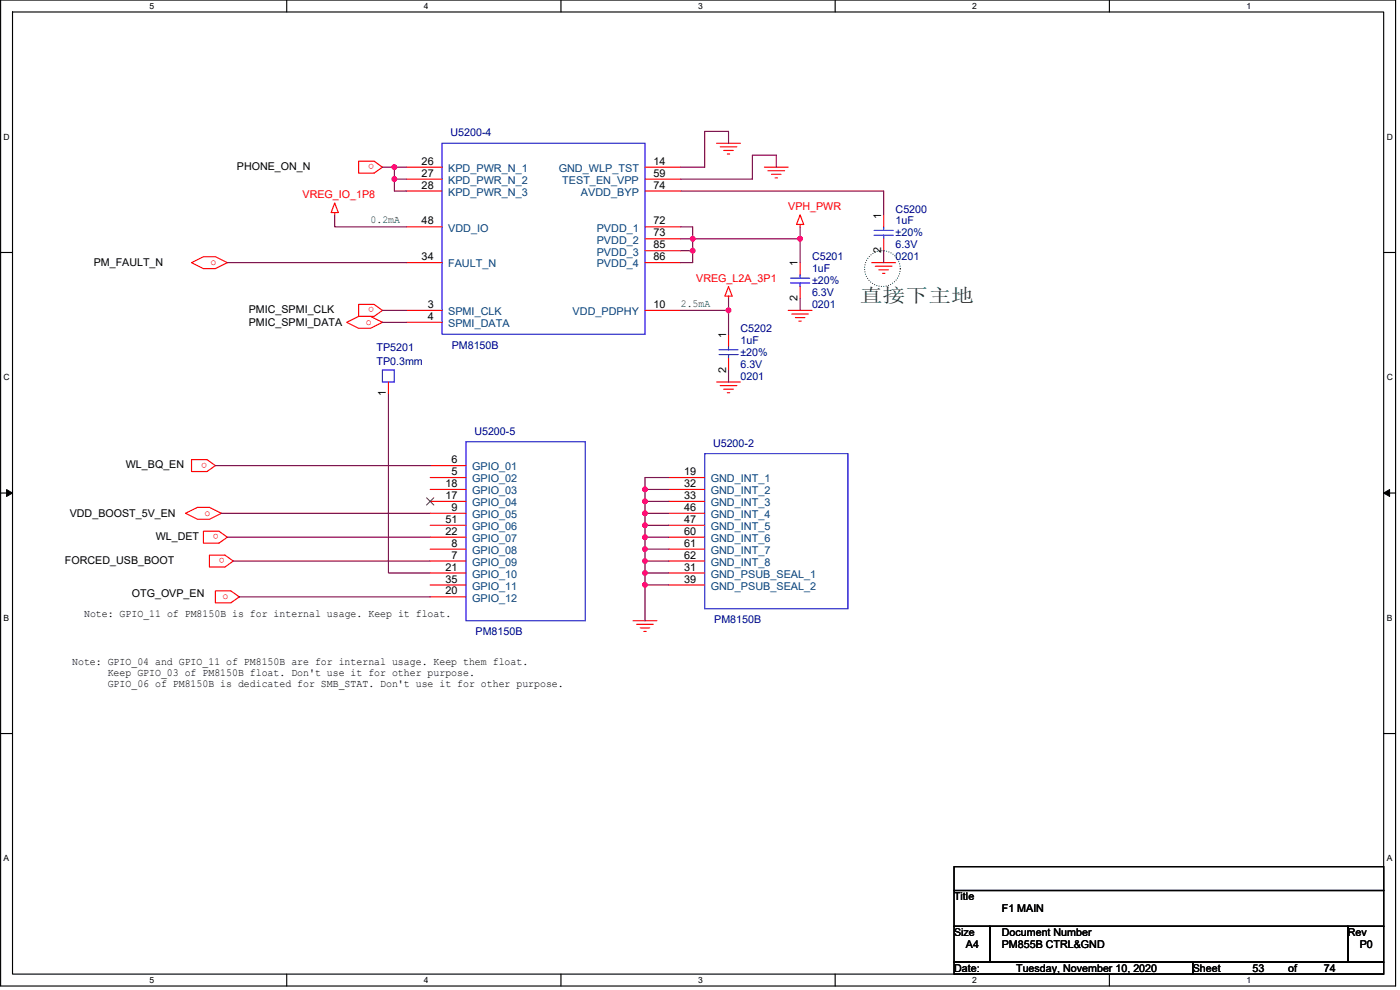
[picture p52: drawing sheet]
<svg xmlns="http://www.w3.org/2000/svg" width="420mm" height="297mm" viewBox="0 0 420 297" stroke-linecap="round" stroke-linejoin="round" font-family="sans-serif">
<defs><g id="words">
<text font-size="5.7" fill="#008000" x="258" y="90.7">直接下主地</text>
<g font-size="3.2" fill="#000080">
<text x="135.2" y="40.9">U5200-4</text>
<text x="268.8" y="63.8">C5200</text>
<text x="268.8" y="67.4">1uF</text>
<text x="268.8" y="71">±20%</text>
<text x="268.8" y="74.5">6.3V</text>
<text x="243.7" y="78.1">C5201</text>
<text x="243.7" y="81.7">1uF</text>
<text x="268.8" y="78.1">0201</text>
<text x="243.7" y="88.9">6.3V</text>
<text x="243.7" y="85.3">±20%</text>
<text x="243.7" y="92.4">0201</text>
<text x="222.2" y="99.6">C5202</text>
<text x="113" y="105.3">TP5201</text>
<text x="135.6" y="104.6">PM8150B</text>
<text x="222.2" y="103.2">1uF</text>
<text x="222.2" y="106.8">±20%</text>
<text x="113" y="109.6">TP0.3mm</text>
<text x="222.2" y="113.9">0201</text>
<text x="222.2" y="110.3">6.3V</text>
<text x="142.4" y="130.4">U5200-5</text>
<text x="214" y="134">U5200-2</text>
<text x="142.7" y="190.6">PM8150B</text>
<text x="214.3" y="187">PM8150B</text>
</g>
<g font-size="3.2">
<text x="71.1" y="50.9">PHONE_ON_N</text>
<text x="126.5" y="49.4">26</text>
<text x="126.5" y="53">27</text>
<text x="196.1" y="53">59</text>
<text x="196.1" y="49.4">14</text>
<text x="126.5" y="56.6">28</text>
<text x="196.1" y="56.6">74</text>
<text x="264.5" y="65.6" transform="rotate(-90 264.5 65.6)">1</text>
<text x="126.5" y="67.3">48</text>
<text x="196.1" y="67.3">72</text>
<text x="196.1" y="70.9">73</text>
<text x="196.1" y="74.5">85</text>
<text x="264.5" y="76" transform="rotate(-90 264.5 76)">2</text>
<text x="28.1" y="79.9">PM_FAULT_N</text>
<text x="126.5" y="78.1">34</text>
<text x="196.1" y="78.1">86</text>
<text x="239.4" y="79.9" transform="rotate(-90 239.4 79.9)">1</text>
<text x="74.7" y="93.9">PMIC_SPMI_CLK</text>
<text x="128.4" y="92.4">3</text>
<text x="128.4" y="96">4</text>
<text x="196.1" y="92.4">10</text>
<text x="239.4" y="90.3" transform="rotate(-90 239.4 90.3)">2</text>
<text x="74.7" y="97.8">PMIC_SPMI_DATA</text>
<text x="217.9" y="101.4" transform="rotate(-90 217.9 101.4)">1</text>
<text x="217.9" y="111.8" transform="rotate(-90 217.9 111.8)">2</text>
<text x="115.8" y="118.9" transform="rotate(-90 115.8 118.9)">1</text>
<text x="37.8" y="140.4">WL_BQ_EN</text>
<text x="135.5" y="139">6</text>
<text x="135.5" y="142.5">5</text>
<text x="205.3" y="142.5">19</text>
<text x="133.7" y="146.1">18</text>
<text x="133.7" y="149.7">17</text>
<text x="205.3" y="146.1">32</text>
<text x="205.3" y="149.7">33</text>
<text x="20.9" y="155.1">VDD_BOOST_5V_EN</text>
<text x="135.5" y="153.3">9</text>
<text x="205.3" y="153.3">46</text>
<text x="46.7" y="161.9">WL_DET</text>
<text x="133.7" y="156.9">51</text>
<text x="133.7" y="160.4">22</text>
<text x="205.3" y="156.9">47</text>
<text x="205.3" y="160.4">60</text>
<text x="135.5" y="164">8</text>
<text x="135.5" y="167.6">7</text>
<text x="205.3" y="164">61</text>
<text x="205.3" y="167.6">62</text>
<text x="19.5" y="169.1">FORCED_USB_BOOT</text>
<text x="133.7" y="171.2">21</text>
<text x="205.3" y="171.2">31</text>
<text x="39.6" y="179.1">OTG_OVP_EN</text>
<text x="133.7" y="174.8">35</text>
<text x="133.7" y="178.4">20</text>
<text x="205.3" y="174.8">39</text>
<text x="25.2" y="185.2">Note: GPIO_11 of PM8150B is for internal usage. Keep it float.</text>
<text x="21.7" y="199.6">Note: GPIO_04 and GPIO_11 of PM8150B are for internal usage. Keep them float.</text>
<text x="32.3" y="202.8">Keep GPIO_03 of PM8150B float. Don't use it for other purpose.</text>
<text x="32.3" y="206">GPIO_06 of PM8150B is dedicated for SMB_STAT. Don't use it for other purpose.</text>
<text x="286.3" y="270.1">Title</text>
<text x="300.7" y="273.6">F1 MAIN</text>
<text x="286.3" y="280.8">Size</text>
<text x="300.7" y="280.8">Document Number</text>
<text x="404.5" y="280.8">Rev</text>
<text x="289.9" y="284.4">A4</text>
<text x="300.7" y="284.4">PM855B CTRL&amp;GND</text>
<text x="408.1" y="284.4">P0</text>
<text x="286.3" y="291.5">Date:</text>
<text x="305" y="291.5">Tuesday, November 10, 2020</text>
<text x="358" y="291.5">Sheet</text>
<text x="375.9" y="291.5">53</text>
<text x="386.6" y="291.5">of</text>
<text x="397.3" y="291.5">74</text>
</g>
<g font-size="3.2" fill="#f00">
<text x="112.3" y="49.3" transform="rotate(180 112.3 49.3)">o</text>
<text x="90.8" y="59.5">VREG_IO_1P8</text>
<text x="236.5" y="63.1">VPH_PWR</text>
<text x="63.2" y="79.6">o</text>
<text x="209" y="84.6">VREG_L2A_3P1</text>
<text x="112.3" y="92.2" transform="rotate(180 112.3 92.2)">o</text>
<text x="109.8" y="97.5">o</text>
<text x="62.1" y="138.8" transform="rotate(180 62.1 138.8)">o</text>
<text x="61.4" y="154.8">o</text>
<text x="65.7" y="160.3" transform="rotate(180 65.7 160.3)">o</text>
<text x="67.5" y="167.4" transform="rotate(180 67.5 167.4)">o</text>
<text x="66.8" y="179.9">o</text>
</g>
<g font-size="3.2" fill="#004080">
<text x="134.5" y="51.6">KPD_PWR_N_1</text>
<text x="167.7" y="51.6">GND_WLP_TST</text>
<text x="134.5" y="55.2">KPD_PWR_N_2</text>
<text x="134.5" y="58.8">KPD_PWR_N_3</text>
<text x="168.7" y="55.2">TEST_EN_VPP</text>
<text x="174.4" y="58.8">AVDD_BYP</text>
<text x="134.5" y="69.5">VDD_IO</text>
<text x="179.1" y="69.5">PVDD_1</text>
<text x="179.1" y="73.1">PVDD_2</text>
<text x="179.1" y="76.7">PVDD_3</text>
<text x="134.5" y="80.2">FAULT_N</text>
<text x="179.1" y="80.2">PVDD_4</text>
<text x="134.5" y="94.6">SPMI_CLK</text>
<text x="171.8" y="94.6">VDD_PDPHY</text>
<text x="134.5" y="98.1">SPMI_DATA</text>
<text x="141.7" y="141.1">GPIO_01</text>
<text x="141.7" y="144.7">GPIO_02</text>
<text x="141.7" y="148.3">GPIO_03</text>
<text x="213.3" y="144.7">GND_INT_1</text>
<text x="213.3" y="148.3">GND_INT_2</text>
<text x="141.7" y="151.9">GPIO_04</text>
<text x="141.7" y="155.4">GPIO_05</text>
<text x="213.3" y="151.9">GND_INT_3</text>
<text x="213.3" y="155.4">GND_INT_4</text>
<text x="141.7" y="159">GPIO_06</text>
<text x="213.3" y="159">GND_INT_5</text>
<text x="141.7" y="162.6">GPIO_07</text>
<text x="141.7" y="166.2">GPIO_08</text>
<text x="213.3" y="162.6">GND_INT_6</text>
<text x="213.3" y="166.2">GND_INT_7</text>
<text x="141.7" y="169.8">GPIO_09</text>
<text x="141.7" y="173.4">GPIO_10</text>
<text x="213.3" y="169.8">GND_INT_8</text>
<text x="213.3" y="173.4">GND_PSUB_SEAL_1</text>
<text x="141.7" y="177">GPIO_11</text>
<text x="213.3" y="177">GND_PSUB_SEAL_2</text>
<text x="141.7" y="180.5">GPIO_12</text>
</g>
<g font-size="3.2" fill="#008000">
<text x="111.2" y="67">0.2mA</text>
<text x="204.3" y="92.1">2.5mA</text>
</g>
<g font-size="2.6">
<text x="44.9" y="2.7">5</text>
<text x="127.2" y="2.7">4</text>
<text x="209.5" y="2.7">3</text>
<text x="291.8" y="2.7">2</text>
<text x="374.1" y="2.7">1</text>
<text x="1.1" y="41.9">D</text>
<text x="416.2" y="41.9">D</text>
<text x="1.1" y="114.1">C</text>
<text x="416.2" y="114.1">C</text>
<text x="1.1" y="186.3">B</text>
<text x="416.2" y="186.3">B</text>
<text x="1.1" y="258.4">A</text>
<text x="416.2" y="258.4">A</text>
<text x="44.9" y="294.9">5</text>
<text x="127.2" y="294.9">4</text>
<text x="209.5" y="294.9">3</text>
<text x="291.8" y="294.9">2</text>
<text x="374.1" y="294.9">1</text>
</g>
</g></defs>
<path d="M.2 0h418.6v295.8h-418.6zM3.8 3.6h411.5v288.7h-411.5z" fill="none" stroke="#000" stroke-width=".34"/>
<g fill="#fff">
<path d="M44.9 .4h1.4v2.8h-1.4z"/>
<path d="M44.9 292.7h1.4v2.8h-1.4z"/>
</g>
<path d="M86.1 0v3.6M86.1 292.3v3.5" fill="none" stroke="#000" stroke-width=".34"/>
<g fill="#fff">
<path d="M127.2 .4h1.4v2.8h-1.4z"/>
<path d="M127.2 292.7h1.4v2.8h-1.4z"/>
</g>
<path d="M168.3 0v3.6M168.3 292.3v3.5" fill="none" stroke="#000" stroke-width=".34"/>
<g fill="#fff">
<path d="M209.5 .4h1.4v2.8h-1.4z"/>
<path d="M209.5 292.7h1.4v2.8h-1.4z"/>
</g>
<path d="M250.6 0v3.6M250.6 292.3v3.5" fill="none" stroke="#000" stroke-width=".34"/>
<g fill="#fff">
<path d="M291.8 .4h1.4v2.8h-1.4z"/>
<path d="M291.8 292.7h1.4v2.8h-1.4z"/>
</g>
<path d="M332.9 0v3.6M332.9 292.3v3.5" fill="none" stroke="#000" stroke-width=".34"/>
<g fill="#fff">
<path d="M374.1 .4h1.4v2.8h-1.4z"/>
<path d="M374.1 292.7h1.4v2.8h-1.4z"/>
<path d="M1.1 39.7h1.8v2.8h-1.8z"/>
<path d="M416.2 39.7h1.8v2.8h-1.8z"/>
<path d="M1.1 111.8h1.8v2.9h-1.8z"/>
<path d="M416.2 111.8h1.8v2.9h-1.8z"/>
</g>
<path d="M.2 75.8h3.6M415.3 75.8h3.5" fill="none" stroke="#000" stroke-width=".34"/>
<g fill="#fff">
<path d="M1.1 184h1.7v2.8h-1.7z"/>
<path d="M416.2 184h1.7v2.8h-1.7z"/>
</g>
<path d="M.2 147.9h3.6M415.3 147.9h3.5" fill="none" stroke="#000" stroke-width=".34"/>
<path d="M2 146.9l1.8 1-1.8 1zM415.3 147.9l1.7-1v2z" fill="#000" stroke="#000" stroke-width=".3"/>
<g fill="#fff">
<path d="M1.1 256.2h1.7v2.8h-1.7z"/>
<path d="M416.1 256.2h1.8v2.8h-1.8z"/>
</g>
<path d="M.2 220.1h3.6M415.3 220.1h3.5M286.3 277.9h10.8v10.8h-10.8zM286.3 260h129v7.2h-129zM286.3 267.2h129v10.7h-129zM297.1 277.9h107.4v10.8h-107.4zM404.5 277.9h10.8v10.8h-10.8zM286.3 288.7h71.7v3.6h-71.7zM358 288.7h57.3v3.6h-57.3z" fill="none" stroke="#000" stroke-width=".34"/>
<circle cx="264.8" cy="80.6" r="5.4" fill="none" stroke="#008000" stroke-width=".34" stroke-dasharray="0 .7"/>
<g fill="none" stroke="#f00" stroke-width=".34">
<path d="M107.6 48.4h4.7l2.5 1.8-2.5 1.7h-4.7zM122 50.2h10.7M122 53.7h10.7M122 57.3h10.7M193.6 50.2h10.7M193.6 53.7h10.7M193.6 57.3h10.7M215.1 43h7.1M216.1 44.1h5M217.2 45.1h2.9M218.3 46.2h.7M229.4 50.2h7.1"/>
<path d="M230.5 51.2h5M231.5 52.3h2.9M232.6 53.4h.7M57.5 78.8l3.6-1.8h3.5l3.6 1.8-3.6 1.8h-3.5zM100.4 60.9l1.1 2.9h-2.1zM100.4 63.8v.7M122 68.1h10.7M122 78.8h10.7M193.6 68.1h10.7M193.6 71.6h10.7M193.6 75.2h10.7M193.6 78.8h10.7"/>
<path d="M240.1 67.4v.7M240.1 64.5l1.1 2.9h-2.2zM240.1 78.8v3.6M261.6 78.8h7.2M262.7 79.9h5M265.2 64.5v3.6M265.2 71.6v3.6M104 96.7l3.6-1.8h3.6l3.6 1.8-3.6 1.8h-3.6zM107.6 91.3h4.7l2.5 1.8-2.5 1.8h-4.7zM122 93.1h10.7M122 96.7h10.7M193.6 93.1h10.7"/>
<path d="M218.6 86l1.1 2.8h-2.1zM218.6 88.8v.8M236.5 93.1h7.2M237.6 94.2h5M238.7 95.3h2.9M239.8 96.4h.7M240.1 86v3.6M263.8 81h2.8M264.8 82h.8M116.6 114.6v3.6M215.1 114.6h7.1M216.1 115.7h5"/>
<path d="M217.2 116.8h2.9M218.3 117.8h.7M218.6 100.3v3.6M218.6 107.5v3.5M57.5 137.9h4.6l2.5 1.8-2.5 1.8h-4.6zM129.1 139.7h10.8M55.7 154l3.6-1.8h3.6l3.5 1.8-3.5 1.8h-3.6zM61.1 159.4h4.6l2.5 1.8-2.5 1.8h-4.6zM129.1 143.3h10.8M129.1 146.9h10.8M129.1 150.4h10.8M129.1 154h10.8"/>
<path d="M129.1 157.6h10.8M200.7 143.3h10.8M200.7 146.9h10.8M200.7 150.4h10.8M200.7 154h10.8M200.7 157.6h10.8M62.9 166.6h4.6l2.5 1.7-2.5 1.8h-4.6zM64.6 177.3h4.7l2.5 1.8-2.5 1.8h-4.7zM129.1 161.2h10.8M129.1 164.8h10.8M129.1 168.3h10.8M129.1 171.9h10.8"/>
<path d="M129.1 175.5h10.8M129.1 179.1h10.8M200.7 161.2h10.8M200.7 164.8h10.8M200.7 168.3h10.8M200.7 171.9h10.8M200.7 175.5h10.8M190 186.2h7.2M191.1 187.3h5M192.1 188.4h2.9M193.2 189.5h.7"/>
</g>
<g fill="none" stroke="#00f" stroke-width=".34">
<path d="M132.7 43h60.9v57.3h-60.9zM262.3 69.1h5.8M262.3 70.6h5.8M265.2 68.1v1M265.2 70.6v1M237.3 83.5h5.7M237.3 84.9h5.7M240.1 82.4v1.1M240.1 84.9v1.1M114.8 111h3.6v3.6h-3.6zM215.8 104.9h5.7M215.8 106.4h5.7"/>
<path d="M218.6 103.9v1M218.6 106.4v1.1M139.9 132.5h35.8v53.7h-35.8zM211.5 136.1h43v46.6h-43z"/>
</g>
<path d="M128 149.4l2.2 2.1M130.2 149.4l-2.2 2.1" fill="none" stroke="#804000" stroke-width=".3"/>
<g fill="none" stroke="#800040" stroke-width=".34">
<path d="M114.8 50.2h3.6M118.4 50.2v3.5M118.4 53.7v3.6h3.6M118.4 50.2h3.6M118.4 53.7h3.6M204.3 57.3h60.9v7.2M218.6 43v-3.6h-7.1v10.8h-7.2M233 50.2v-3.6h-7.2v7.1h-21.5M68.2 78.8h53.8M100.4 64.5v3.6h21.6M204.3 68.1h3.6v3.5M204.3 71.6h3.6"/>
<path d="M204.3 75.2h3.6M207.9 71.6v3.6M207.9 75.2v3.6h-3.6M207.9 71.6h32.2M240.1 68.1v3.5M240.1 71.6v7.2M265.2 75.2v3.6M114.8 93.1h7.2M114.8 96.7h7.2M204.3 93.1h14.3M218.6 89.6v3.5M218.6 93.1v7.2"/>
<path d="M240.1 89.6v3.5M116.6 118.2v53.7h12.5M218.6 111v3.6M64.6 139.7h64.5M66.4 154h62.7M193.6 146.9v3.5M193.6 150.4v3.6M193.6 154v3.6M193.6 157.6v3.6M193.6 146.9h7.1M193.6 150.4h7.1M193.6 154h7.1"/>
<path d="M193.6 157.6h7.1M200.7 143.3h-7.1v3.6M68.2 161.2h60.9M70 168.3h59.1M71.8 179.1h57.3M193.6 161.2h7.1M193.6 164.8h7.1M193.6 168.3h7.1M193.6 171.9h7.1M193.6 175.5h7.1M193.6 161.2v3.6M193.6 164.8v3.5"/>
<path d="M193.6 168.3v3.6M193.6 171.9v3.6M193.6 175.5v10.7"/>
</g>
<g fill="#f0f" stroke="#f0f" stroke-width=".34">
<circle cx="118.3" cy="53.7" r=".7"/>
<circle cx="118.4" cy="50.1" r=".7"/>
<circle cx="207.9" cy="75.2" r=".7"/>
<circle cx="240.1" cy="71.6" r=".71"/>
<circle cx="207.9" cy="71.6" r=".7"/>
<circle cx="218.6" cy="93.1" r=".71"/>
<circle cx="193.6" cy="146.8" r=".7"/>
<circle cx="193.6" cy="154" r=".7"/>
<circle cx="193.6" cy="150.4" r=".7"/>
<circle cx="193.6" cy="161.2" r=".7"/>
<circle cx="193.6" cy="171.9" r=".7"/>
<circle cx="193.6" cy="168.3" r=".7"/>
<circle cx="193.6" cy="157.6" r=".7"/>
<circle cx="193.6" cy="164.7" r=".7"/>
<circle cx="193.6" cy="175.5" r=".7"/>
</g>
<use href="#words"/>
</svg>
